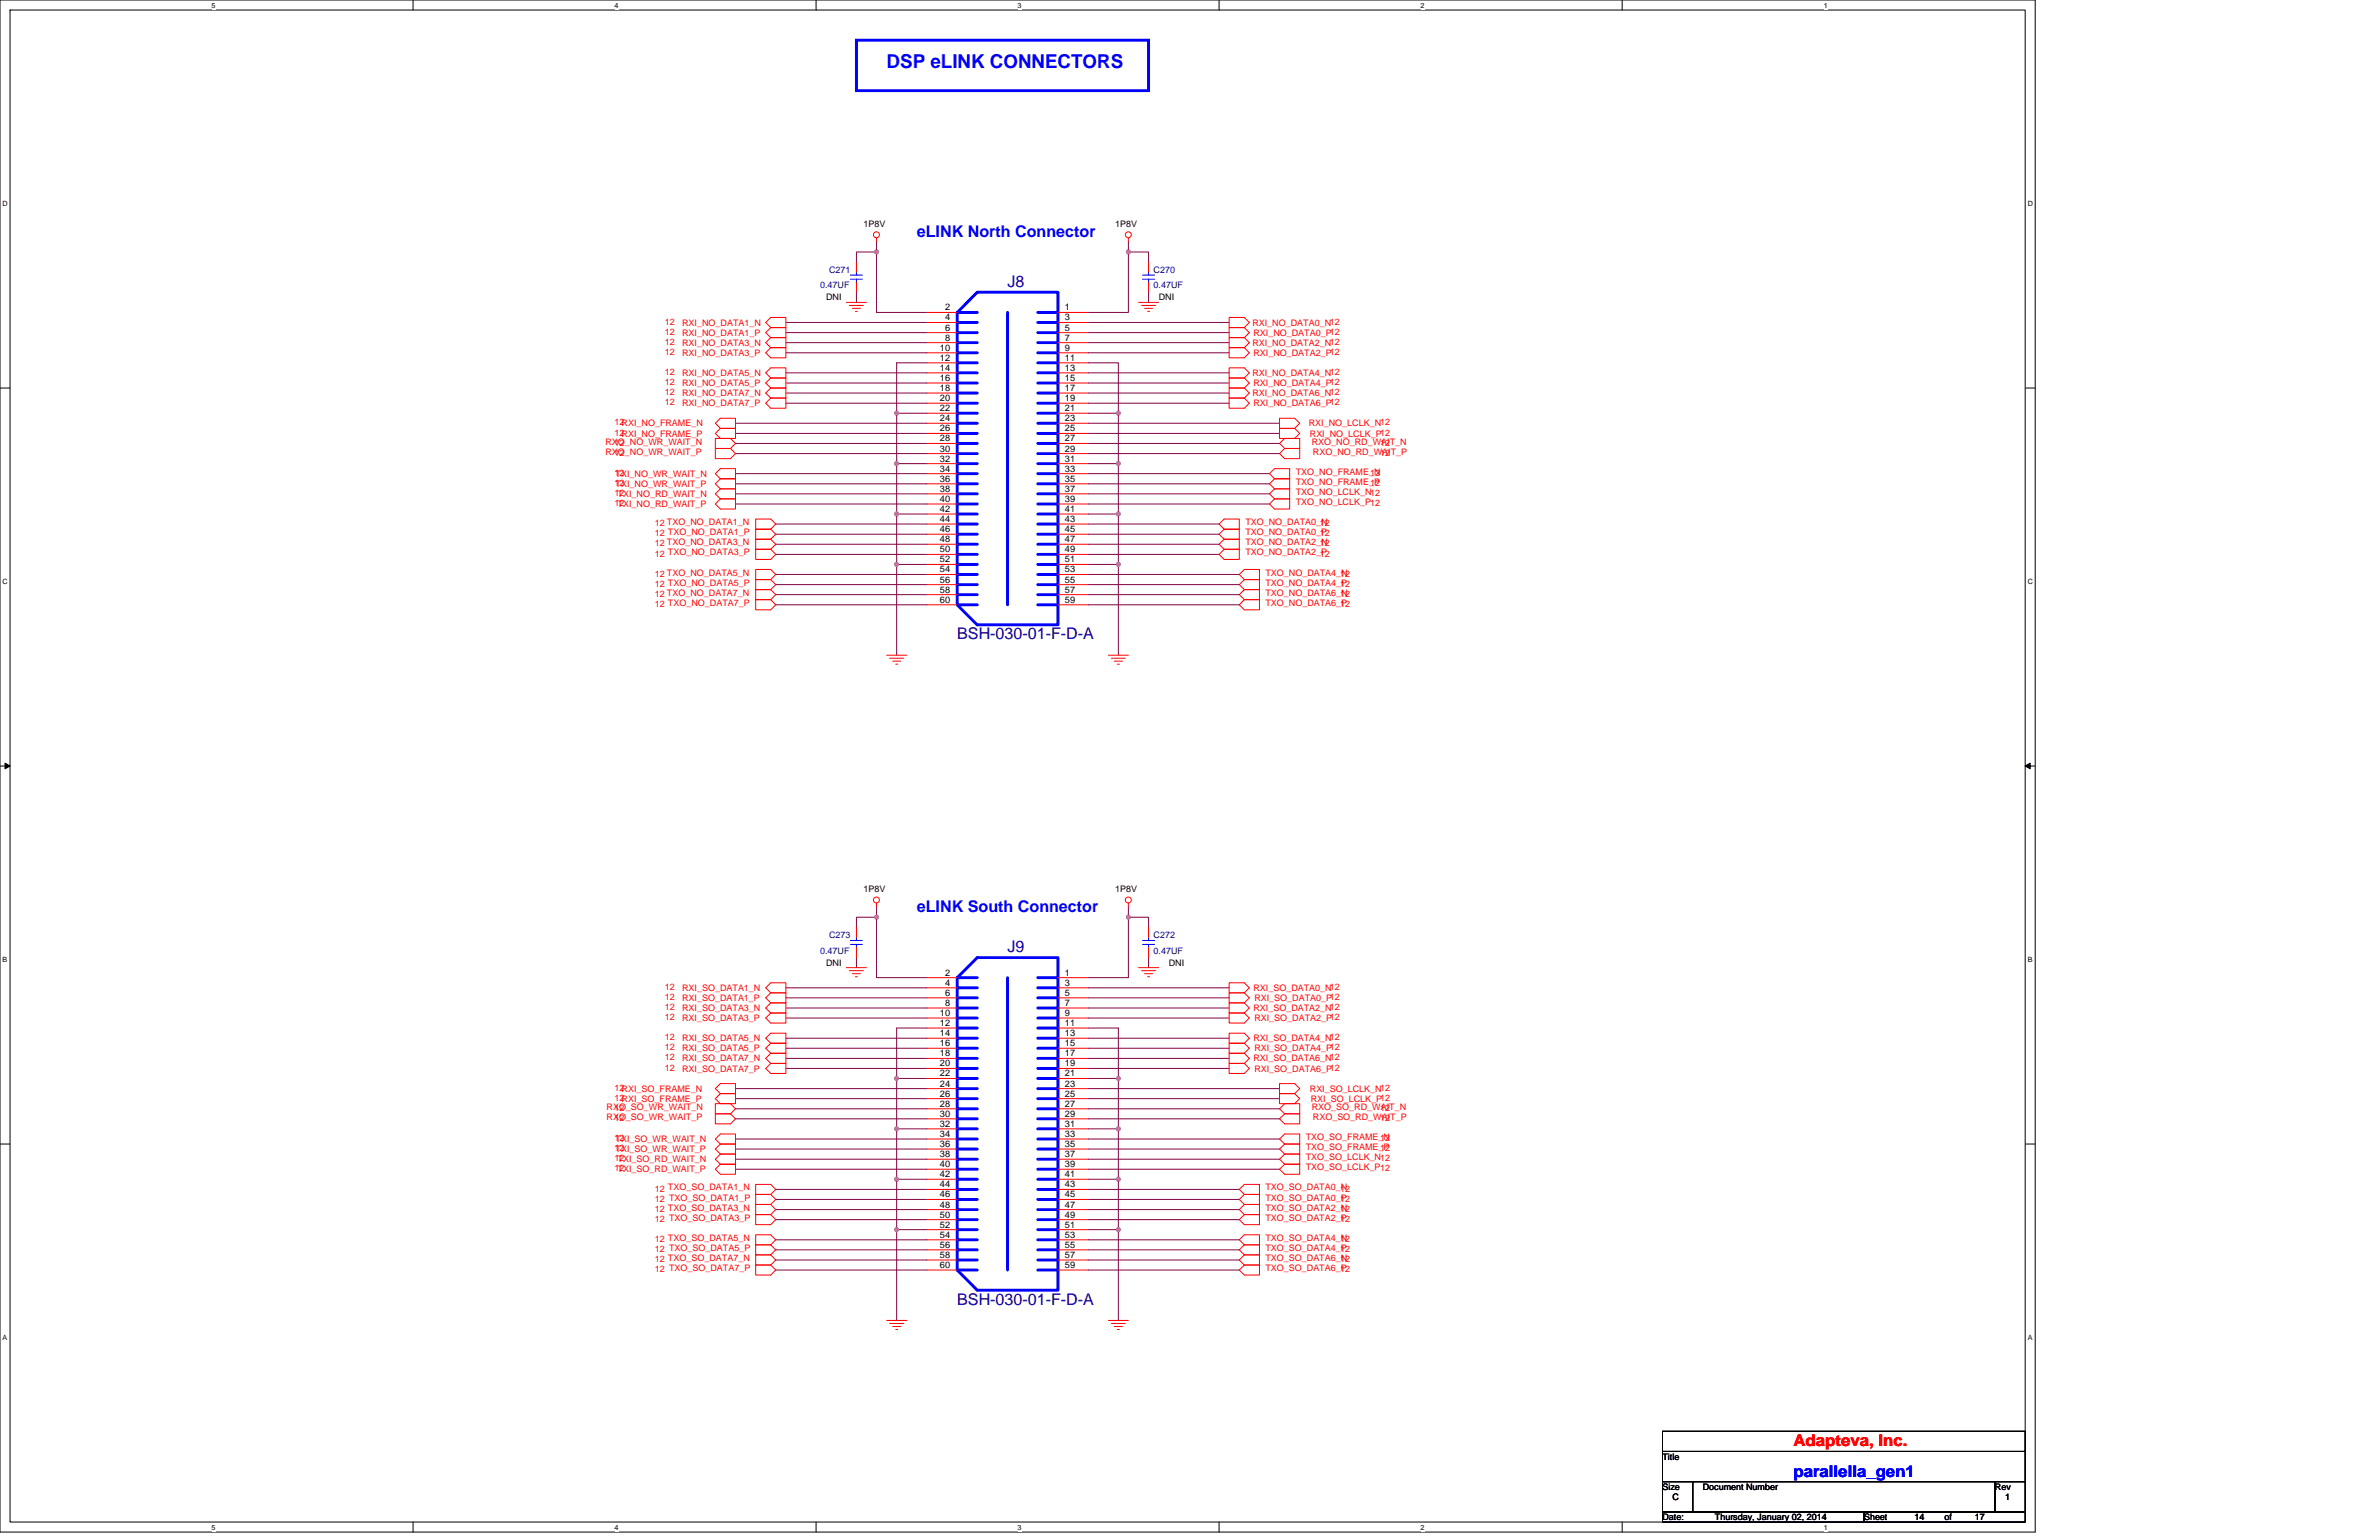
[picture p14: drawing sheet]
<svg xmlns="http://www.w3.org/2000/svg" width="432mm" height="279mm" viewBox="0 0 432 279" stroke-linecap="round" stroke-linejoin="round" font-family="sans-serif">
<defs><g id="words">
<text font-size="3.5" fill="#00f" x="160.9" y="12.4">DSP eLINK CONNECTORS</text>
<g font-size="2.9" fill="#00f">
<text x="166.4" y="42.9">eLINK North Connector</text>
<text x="166.4" y="165.5">eLINK South Connector</text>
<text x="325.5" y="267.9">parallella_gen1</text>
</g>
<g font-size="2.9" fill="#000080">
<text x="182.9" y="52">J8</text>
<text x="173.7" y="116">BSH-030-01-F-D-A</text>
<text x="182.9" y="172.7">J9</text>
<text x="173.7" y="236.7">BSH-030-01-F-D-A</text>
</g>
<text font-size="2.9" fill="#f00" x="325.5" y="262.4">Adapteva, Inc.</text>
<g font-size="1.7">
<text x="171.5" y="56.3">2</text>
<text x="171.5" y="58.1">4</text>
<text x="171.5" y="60">6</text>
<text x="193.3" y="56.3">1</text>
<text x="193.3" y="58.1">3</text>
<text x="193.3" y="60">5</text>
<text x="170.6" y="63.6">10</text>
<text x="170.6" y="65.4">12</text>
<text x="171.5" y="61.8">8</text>
<text x="193.3" y="61.8">7</text>
<text x="193.3" y="63.6">9</text>
<text x="193.3" y="65.4">11</text>
<text x="170.6" y="67.3">14</text>
<text x="170.6" y="69.1">16</text>
<text x="170.6" y="70.9">18</text>
<text x="193.3" y="67.3">13</text>
<text x="193.3" y="69.1">15</text>
<text x="193.3" y="70.9">17</text>
<text x="170.6" y="72.8">20</text>
<text x="170.6" y="74.6">22</text>
<text x="170.6" y="76.4">24</text>
<text x="193.3" y="72.8">19</text>
<text x="193.3" y="74.6">21</text>
<text x="193.3" y="76.4">23</text>
<text x="170.6" y="78.3">26</text>
<text x="170.6" y="80.1">28</text>
<text x="170.6" y="81.9">30</text>
<text x="170.6" y="83.7">32</text>
<text x="193.3" y="78.3">25</text>
<text x="193.3" y="80.1">27</text>
<text x="193.3" y="81.9">29</text>
<text x="193.3" y="83.7">31</text>
<text x="170.6" y="85.6">34</text>
<text x="170.6" y="87.4">36</text>
<text x="170.6" y="89.2">38</text>
<text x="193.3" y="85.6">33</text>
<text x="193.3" y="87.4">35</text>
<text x="193.3" y="89.2">37</text>
<text x="170.6" y="91.1">40</text>
<text x="170.6" y="92.9">42</text>
<text x="170.6" y="94.7">44</text>
<text x="193.3" y="91.1">39</text>
<text x="193.3" y="92.9">41</text>
<text x="193.3" y="94.7">43</text>
<text x="170.6" y="96.5">46</text>
<text x="170.6" y="98.4">48</text>
<text x="170.6" y="100.2">50</text>
<text x="193.3" y="96.5">45</text>
<text x="193.3" y="98.4">47</text>
<text x="193.3" y="100.2">49</text>
<text x="170.6" y="102">52</text>
<text x="170.6" y="103.8">54</text>
<text x="170.6" y="105.7">56</text>
<text x="170.6" y="107.5">58</text>
<text x="193.3" y="102">51</text>
<text x="193.3" y="103.8">53</text>
<text x="193.3" y="105.7">55</text>
<text x="193.3" y="107.5">57</text>
<text x="170.6" y="109.3">60</text>
<text x="193.3" y="109.3">59</text>
<text x="171.5" y="177">2</text>
<text x="171.5" y="178.8">4</text>
<text x="193.3" y="177">1</text>
<text x="193.3" y="178.8">3</text>
<text x="170.6" y="184.3">10</text>
<text x="171.5" y="180.7">6</text>
<text x="171.5" y="182.5">8</text>
<text x="193.3" y="180.7">5</text>
<text x="193.3" y="182.5">7</text>
<text x="193.3" y="184.3">9</text>
<text x="170.6" y="186.1">12</text>
<text x="170.6" y="188">14</text>
<text x="170.6" y="189.8">16</text>
<text x="170.6" y="191.6">18</text>
<text x="193.3" y="186.1">11</text>
<text x="193.3" y="188">13</text>
<text x="193.3" y="189.8">15</text>
<text x="193.3" y="191.6">17</text>
<text x="170.6" y="193.5">20</text>
<text x="170.6" y="195.3">22</text>
<text x="170.6" y="197.1">24</text>
<text x="193.3" y="193.5">19</text>
<text x="193.3" y="195.3">21</text>
<text x="193.3" y="197.1">23</text>
<text x="170.6" y="198.9">26</text>
<text x="170.6" y="200.8">28</text>
<text x="170.6" y="202.6">30</text>
<text x="193.3" y="198.9">25</text>
<text x="193.3" y="200.8">27</text>
<text x="193.3" y="202.6">29</text>
<text x="170.6" y="204.4">32</text>
<text x="170.6" y="206.3">34</text>
<text x="170.6" y="208.1">36</text>
<text x="170.6" y="209.9">38</text>
<text x="193.3" y="204.4">31</text>
<text x="193.3" y="206.3">33</text>
<text x="193.3" y="208.1">35</text>
<text x="193.3" y="209.9">37</text>
<text x="170.6" y="211.8">40</text>
<text x="170.6" y="213.6">42</text>
<text x="170.6" y="215.4">44</text>
<text x="193.3" y="211.8">39</text>
<text x="193.3" y="213.6">41</text>
<text x="193.3" y="215.4">43</text>
<text x="170.6" y="217.2">46</text>
<text x="170.6" y="219.1">48</text>
<text x="170.6" y="220.9">50</text>
<text x="193.3" y="217.2">45</text>
<text x="193.3" y="219.1">47</text>
<text x="193.3" y="220.9">49</text>
<text x="170.6" y="222.7">52</text>
<text x="170.6" y="224.6">54</text>
<text x="170.6" y="226.4">56</text>
<text x="193.3" y="222.7">51</text>
<text x="193.3" y="224.6">53</text>
<text x="193.3" y="226.4">55</text>
<text x="170.6" y="228.2">58</text>
<text x="170.6" y="230">60</text>
<text x="193.3" y="228.2">57</text>
<text x="193.3" y="230">59</text>
</g>
<g font-size="1.6">
<text x="156.7" y="41.1">1P8V</text>
<text x="202.4" y="41.1">1P8V</text>
<text x="149.9" y="54.5">DNI</text>
<text x="210.3" y="54.5">DNI</text>
<text x="156.7" y="161.9">1P8V</text>
<text x="202.4" y="161.9">1P8V</text>
<text x="149.9" y="175.2">DNI</text>
<text x="212.1" y="175.2">DNI</text>
<text x="301.8" y="264.8">Title</text>
<text x="301.8" y="270.3">Size</text>
<text x="301.8" y="275.8">Date:</text>
<text x="303.6" y="272.1">C</text>
<text x="309.1" y="270.3">Document Number</text>
<text x="311.3" y="275.8">Thursday, January 02, 2014</text>
<text x="338.3" y="275.8">Sheet</text>
<text x="347.5" y="275.8">14</text>
<text x="353" y="275.8">of</text>
<text x="358.4" y="275.8">17</text>
<text x="362.1" y="270.3">Rev</text>
<text x="363.9" y="272.1">1</text>
</g>
<g font-size="1.6" fill="#000080">
<text x="148.9" y="52.3">0.47UF</text>
<text x="150.5" y="49.6">C271</text>
<text x="209.4" y="49.6">C270</text>
<text x="209.4" y="52.3">0.47UF</text>
<text x="148.9" y="173">0.47UF</text>
<text x="150.5" y="170.3">C273</text>
<text x="209.4" y="170.3">C272</text>
<text x="209.4" y="173">0.47UF</text>
</g>
<g font-size="1.6" fill="#f00">
<text x="120.7" y="58.9">12</text>
<text x="123.8" y="59.1">RXI_NO_DATA1_N</text>
<text x="227.3" y="59.1">RXI_NO_DATA0_N12</text>
<text x="120.7" y="60.7">12</text>
<text x="120.7" y="64.4">12</text>
<text x="120.7" y="62.5">12</text>
<text x="123.8" y="60.9">RXI_NO_DATA1_P</text>
<text x="123.8" y="64.6">RXI_NO_DATA3_P</text>
<text x="123.8" y="62.7">RXI_NO_DATA3_N</text>
<text x="227.3" y="62.7">RXI_NO_DATA2_N12</text>
<text x="227.5" y="60.9">RXI_NO_DATA0_P12</text>
<text x="227.5" y="64.6">RXI_NO_DATA2_P12</text>
<text x="120.7" y="71.7">12</text>
<text x="120.7" y="69.9">12</text>
<text x="120.7" y="68.1">12</text>
<text x="123.8" y="71.9">RXI_NO_DATA7_N</text>
<text x="123.8" y="70.1">RXI_NO_DATA5_P</text>
<text x="123.8" y="68.2">RXI_NO_DATA5_N</text>
<text x="227.3" y="68.2">RXI_NO_DATA4_N12</text>
<text x="227.3" y="71.9">RXI_NO_DATA6_N12</text>
<text x="227.5" y="70.1">RXI_NO_DATA4_P12</text>
<text x="111.5" y="77.2">12RXI_NO_FRAME_N</text>
<text x="120.7" y="73.5">12</text>
<text x="123.8" y="73.7">RXI_NO_DATA7_P</text>
<text x="227.5" y="73.7">RXI_NO_DATA6_P12</text>
<text x="237.6" y="77.4">RXI_NO_LCLK_N12</text>
<text x="109.9" y="82.5">RXO_NO_WR_WAIT_P</text>
<text x="109.9" y="80.7">RXO_NO_WR_WAIT_N</text>
<text x="111.5" y="79">12RXI_NO_FRAME_P</text>
<text x="111.5" y="82.7">12</text>
<text x="111.5" y="80.8">12</text>
<text x="237.7" y="79.2">RXI_NO_LCLK_P12</text>
<text x="238.1" y="80.7">RXO_NO_RD_WAIT_N</text>
<text x="238.3" y="82.5">RXO_NO_RD_WAIT_P</text>
<text x="250.5" y="82.7">12</text>
<text x="250.5" y="80.8">12</text>
<text x="111.5" y="88.2">12</text>
<text x="111.5" y="86.3">12</text>
<text x="111.5" y="90">12</text>
<text x="111.7" y="88.3">TXI_NO_WR_WAIT_P</text>
<text x="111.7" y="86.5">TXI_NO_WR_WAIT_N</text>
<text x="235.2" y="89.8">TXO_NO_LCLK_N12</text>
<text x="235.2" y="88">TXO_NO_FRAME_P</text>
<text x="235.2" y="86.1">TXO_NO_FRAME_N</text>
<text x="248.7" y="88.2">12</text>
<text x="248.7" y="86.3">12</text>
<text x="111.5" y="91.8">12</text>
<text x="112.1" y="92">TXI_NO_RD_WAIT_P</text>
<text x="112.1" y="90.2">TXI_NO_RD_WAIT_N</text>
<text x="118.9" y="95.5">12 TXO_NO_DATA1_N</text>
<text x="226" y="95.3">TXO_NO_DATA0_N</text>
<text x="235.2" y="91.6">TXO_NO_LCLK_P12</text>
<text x="239.6" y="95.5">12</text>
<text x="118.9" y="99.1">12 TXO_NO_DATA3_N</text>
<text x="118.9" y="97.3">12 TXO_NO_DATA1_P</text>
<text x="118.9" y="101">12 TXO_NO_DATA3_P</text>
<text x="226" y="97.1">TXO_NO_DATA0_P</text>
<text x="226" y="100.8">TXO_NO_DATA2_P</text>
<text x="226" y="99">TXO_NO_DATA2_N</text>
<text x="239.6" y="97.3">12</text>
<text x="239.6" y="101">12</text>
<text x="239.6" y="99.1">12</text>
<text x="118.9" y="104.6">12 TXO_NO_DATA5_N</text>
<text x="118.9" y="106.4">12 TXO_NO_DATA5_P</text>
<text x="229.7" y="106.3">TXO_NO_DATA4_P</text>
<text x="229.7" y="104.4">TXO_NO_DATA4_N</text>
<text x="243.2" y="106.4">12</text>
<text x="243.2" y="104.6">12</text>
<text x="118.9" y="108.3">12 TXO_NO_DATA7_N</text>
<text x="118.9" y="110.1">12 TXO_NO_DATA7_P</text>
<text x="229.7" y="109.9">TXO_NO_DATA6_P</text>
<text x="229.7" y="108.1">TXO_NO_DATA6_N</text>
<text x="243.2" y="110.1">12</text>
<text x="243.2" y="108.3">12</text>
<text x="120.7" y="179.6">12</text>
<text x="123.8" y="179.8">RXI_SO_DATA1_N</text>
<text x="227.5" y="179.8">RXI_SO_DATA0_N12</text>
<text x="120.7" y="181.4">12</text>
<text x="120.7" y="185.1">12</text>
<text x="120.7" y="183.3">12</text>
<text x="123.8" y="181.6">RXI_SO_DATA1_P</text>
<text x="123.8" y="185.3">RXI_SO_DATA3_P</text>
<text x="123.8" y="183.4">RXI_SO_DATA3_N</text>
<text x="227.5" y="183.4">RXI_SO_DATA2_N12</text>
<text x="227.7" y="181.6">RXI_SO_DATA0_P12</text>
<text x="227.7" y="185.3">RXI_SO_DATA2_P12</text>
<text x="120.7" y="190.6">12</text>
<text x="120.7" y="188.7">12</text>
<text x="123.8" y="190.8">RXI_SO_DATA5_P</text>
<text x="123.8" y="188.9">RXI_SO_DATA5_N</text>
<text x="227.5" y="188.9">RXI_SO_DATA4_N12</text>
<text x="227.7" y="190.8">RXI_SO_DATA4_P12</text>
<text x="111.5" y="197.9">12RXI_SO_FRAME_N</text>
<text x="120.7" y="194.2">12</text>
<text x="120.7" y="192.4">12</text>
<text x="123.8" y="194.4">RXI_SO_DATA7_P</text>
<text x="123.8" y="192.6">RXI_SO_DATA7_N</text>
<text x="227.5" y="192.6">RXI_SO_DATA6_N12</text>
<text x="227.7" y="194.4">RXI_SO_DATA6_P12</text>
<text x="110.1" y="203.2">RXO_SO_WR_WAIT_P</text>
<text x="110.1" y="201.4">RXO_SO_WR_WAIT_N</text>
<text x="111.5" y="203.4">12</text>
<text x="111.5" y="201.5">12</text>
<text x="111.5" y="199.7">12RXI_SO_FRAME_P</text>
<text x="237.7" y="198.1">RXI_SO_LCLK_N12</text>
<text x="237.9" y="199.9">RXI_SO_LCLK_P12</text>
<text x="238.1" y="201.4">RXO_SO_RD_WAIT_N</text>
<text x="238.3" y="203.2">RXO_SO_RD_WAIT_P</text>
<text x="250.5" y="203.4">12</text>
<text x="250.5" y="201.5">12</text>
<text x="111.5" y="208.9">12</text>
<text x="111.5" y="207">12</text>
<text x="111.7" y="209">TXI_SO_WR_WAIT_P</text>
<text x="111.7" y="207.2">TXI_SO_WR_WAIT_N</text>
<text x="237" y="208.7">TXO_SO_FRAME_P</text>
<text x="237" y="206.8">TXO_SO_FRAME_N</text>
<text x="250.5" y="208.9">12</text>
<text x="250.5" y="207">12</text>
<text x="111.5" y="212.5">12</text>
<text x="111.5" y="210.7">12</text>
<text x="112.1" y="212.7">TXI_SO_RD_WAIT_P</text>
<text x="112.1" y="210.9">TXI_SO_RD_WAIT_N</text>
<text x="229.7" y="216">TXO_SO_DATA0_N</text>
<text x="237" y="212.3">TXO_SO_LCLK_P12</text>
<text x="237" y="210.5">TXO_SO_LCLK_N12</text>
<text x="118.9" y="218">12 TXO_SO_DATA1_P</text>
<text x="118.9" y="221.7">12 TXO_SO_DATA3_P</text>
<text x="118.9" y="216.2">12 TXO_SO_DATA1_N</text>
<text x="118.9" y="219.8">12 TXO_SO_DATA3_N</text>
<text x="229.7" y="217.8">TXO_SO_DATA0_P</text>
<text x="229.7" y="221.5">TXO_SO_DATA2_P</text>
<text x="229.7" y="219.6">TXO_SO_DATA2_N</text>
<text x="243.2" y="218">12</text>
<text x="243.2" y="216.2">12</text>
<text x="243.2" y="221.7">12</text>
<text x="243.2" y="219.8">12</text>
<text x="118.9" y="227.1">12 TXO_SO_DATA5_P</text>
<text x="118.9" y="225.3">12 TXO_SO_DATA5_N</text>
<text x="229.7" y="227">TXO_SO_DATA4_P</text>
<text x="229.7" y="225.1">TXO_SO_DATA4_N</text>
<text x="243.2" y="227.1">12</text>
<text x="243.2" y="225.3">12</text>
<text x="118.9" y="230.8">12 TXO_SO_DATA7_P</text>
<text x="118.9" y="229">12 TXO_SO_DATA7_N</text>
<text x="229.7" y="230.6">TXO_SO_DATA6_P</text>
<text x="229.7" y="228.8">TXO_SO_DATA6_N</text>
<text x="243.2" y="230.8">12</text>
<text x="243.2" y="229">12</text>
</g>
<g font-size="1.3">
<text x="38.4" y="1.4">5</text>
<text x="111.5" y="1.4">4</text>
<text x="184.7" y="1.4">3</text>
<text x="257.9" y="1.4">2</text>
<text x="331" y="1.4">1</text>
<text x=".5" y="37.3">D</text>
<text x="368" y="37.3">D</text>
<text x=".5" y="105.9">C</text>
<text x="368" y="105.9">C</text>
<text x=".5" y="174.5">B</text>
<text x="368" y="174.5">B</text>
<text x=".5" y="243">A</text>
<text x="368" y="243">A</text>
<text x="38.4" y="277.5">5</text>
<text x="111.5" y="277.5">4</text>
<text x="184.7" y="277.5">3</text>
<text x="257.9" y="277.5">2</text>
<text x="331" y="277.5">1</text>
</g>
</g></defs>
<path d="M0 0h369.4v278h-369.4zM1.8 1.8h365.8v274.3h-365.8z" fill="none" stroke="#000" stroke-width=".18"/>
<g fill="#fff">
<path d="M38.4 .2h.7v1.5h-.7z"/>
<path d="M38.4 276.3h.7v1.5h-.7z"/>
</g>
<path d="M75 0v1.8M75 276.1v1.9" fill="none" stroke="#000" stroke-width=".18"/>
<g fill="#fff">
<path d="M111.5 .2h.8v1.5h-.8z"/>
<path d="M111.5 276.3h.8v1.5h-.8z"/>
</g>
<path d="M148.1 0v1.8M148.1 276.1v1.9" fill="none" stroke="#000" stroke-width=".18"/>
<g fill="#fff">
<path d="M184.7 .2h.7v1.5h-.7z"/>
<path d="M184.7 276.3h.7v1.5h-.7z"/>
</g>
<path d="M221.3 0v1.8M221.3 276.1v1.9" fill="none" stroke="#000" stroke-width=".18"/>
<g fill="#fff">
<path d="M257.9 .2h.7v1.5h-.7z"/>
<path d="M257.9 276.3h.7v1.5h-.7z"/>
</g>
<path d="M294.4 0v1.8M294.4 276.1v1.9" fill="none" stroke="#000" stroke-width=".18"/>
<g fill="#fff">
<path d="M331 .2h.7v1.5h-.7z"/>
<path d="M331 276.3h.7v1.5h-.7z"/>
<path d="M.5 36.1h.9v1.5h-.9z"/>
<path d="M368 36.1h1v1.5h-1z"/>
<path d="M.5 104.7h.9v1.5h-.9z"/>
<path d="M368 104.7h1v1.5h-1z"/>
</g>
<path d="M0 70.4h1.8M367.6 70.4h1.8" fill="none" stroke="#000" stroke-width=".18"/>
<g fill="#fff">
<path d="M.5 173.3h.8v1.4h-.8z"/>
<path d="M368 173.3h.9v1.4h-.9z"/>
</g>
<path d="M0 139h1.8M367.6 139h1.8" fill="none" stroke="#000" stroke-width=".18"/>
<path d="M.9 138.5l.9 .5-.9 .5zM367.6 139l.9-.5v1z" fill="#000" stroke="#000" stroke-width=".18"/>
<g fill="#fff">
<path d="M.5 241.9h.8v1.4h-.8z"/>
<path d="M368 241.9h.9v1.4h-.9z"/>
</g>
<path d="M0 207.6h1.8M367.6 207.6h1.8M301.8 259.7h65.8v3.6h-65.8zM301.8 263.3h65.8v5.5h-65.8zM301.8 274.3h36.5v1.8h-36.5zM301.8 268.8h5.4v5.5h-5.4zM307.2 268.8h54.9v5.5h-54.9zM338.3 274.3h29.3v1.8h-29.3zM362.1 268.8h5.5v5.5h-5.5z" fill="none" stroke="#000" stroke-width=".18"/>
<g fill="none" stroke="#00f" stroke-width=".53">
<path d="M155.4 7.3h53.1v9.1h-53.1zM173.7 56.7h3.7M173.7 58.5h3.7M173.7 56.7v53M173.7 56.7l3.7-3.7h14.6v60.4h-14.6l-3.7-3.7M182.9 56.7v53M188.4 56.7h3.6M188.4 58.5h3.6M173.7 60.3h3.7M173.7 62.2h3.7M173.7 64h3.7M173.7 65.8h3.7"/>
<path d="M173.7 67.6h3.7M173.7 69.5h3.7M173.7 71.3h3.7M173.7 73.2h3.7M173.7 75h3.7M173.7 76.8h3.7M173.7 78.6h3.7M188.4 60.3h3.6M188.4 62.2h3.6M188.4 64h3.6M188.4 65.8h3.6M188.4 67.6h3.6"/>
<path d="M188.4 69.5h3.6M188.4 71.3h3.6M188.4 73.2h3.6M188.4 75h3.6M188.4 76.8h3.6M188.4 78.6h3.6M173.7 80.5h3.7M173.7 82.3h3.7M173.7 84.1h3.7M173.7 85.9h3.7M173.7 87.8h3.7M173.7 89.6h3.7"/>
<path d="M173.7 91.4h3.7M173.7 93.3h3.7M173.7 95.1h3.7M173.7 96.9h3.7M173.7 98.7h3.7M188.4 80.5h3.6M188.4 82.3h3.6M188.4 84.1h3.6M188.4 85.9h3.6M188.4 87.8h3.6M188.4 89.6h3.6M188.4 91.4h3.6"/>
<path d="M188.4 93.3h3.6M188.4 95.1h3.6M188.4 96.9h3.6M188.4 98.7h3.6M173.7 100.6h3.7M173.7 102.4h3.7M173.7 104.2h3.7M173.7 106.1h3.7M173.7 107.9h3.7M173.7 109.7h3.7M188.4 100.6h3.6M188.4 102.4h3.6"/>
<path d="M188.4 104.2h3.6M188.4 106.1h3.6M188.4 107.9h3.6M188.4 109.7h3.6M173.7 177.4h3.7M173.7 179.2h3.7M173.7 177.4v53M173.7 177.4l3.7-3.7h14.6v60.4h-14.6l-3.7-3.7M182.9 177.4v53M188.4 177.4h3.6M188.4 179.2h3.6M173.7 181h3.7"/>
<path d="M173.7 182.9h3.7M173.7 184.7h3.7M173.7 186.5h3.7M173.7 188.4h3.7M173.7 190.2h3.7M173.7 192h3.7M173.7 193.8h3.7M173.7 195.7h3.7M173.7 197.5h3.7M173.7 199.3h3.7M188.4 181h3.6M188.4 182.9h3.6"/>
<path d="M188.4 184.7h3.6M188.4 186.5h3.6M188.4 188.4h3.6M188.4 190.2h3.6M188.4 192h3.6M188.4 193.8h3.6M188.4 195.7h3.6M188.4 197.5h3.6M188.4 199.3h3.6M173.7 201.2h3.7M173.7 203h3.7M173.7 204.8h3.7"/>
<path d="M173.7 206.7h3.7M173.7 208.5h3.7M173.7 210.3h3.7M173.7 212.1h3.7M173.7 214h3.7M173.7 215.8h3.7M173.7 217.6h3.7M173.7 219.5h3.7M188.4 201.2h3.6M188.4 203h3.6M188.4 204.8h3.6M188.4 206.6h3.6"/>
<path d="M188.4 208.5h3.6M188.4 210.3h3.6M188.4 212.1h3.6M188.4 214h3.6M188.4 215.8h3.6M188.4 217.6h3.6M188.4 219.5h3.6M173.7 221.3h3.7M173.7 223.1h3.7M173.7 224.9h3.7M173.7 226.8h3.7M173.7 228.6h3.7"/>
<path d="M173.7 230.4h3.7M188.4 221.3h3.6M188.4 223.1h3.6M188.4 224.9h3.6M188.4 226.8h3.6M188.4 228.6h3.6M188.4 230.4h3.6"/>
</g>
<g fill="none" stroke="#800040" stroke-width=".18">
<path d="M142.6 58.5h25.6M155.4 53v1.9M159.1 45.7v11h9.1M159.1 43.9v1.8h-3.7v1.8M197.5 58.5h25.6M204.8 45.7v11h-7.3M204.8 43.9v1.8h3.7v1.8M208.5 53v1.9M133.5 78.6h34.7M133.5 76.8h34.7M142.6 60.3h25.6M142.6 73.2h25.6"/>
<path d="M142.6 71.3h25.6M142.6 64h25.6M142.6 62.2h25.6M142.6 69.5h25.6M142.6 67.6h25.6M162.8 75v9.1h5.4M168.2 65.8h-5.4v9.2h5.4M197.5 65.8h5.5v9.2M197.5 75h5.5v9.1M197.5 78.6h34.7M197.5 76.8h34.7M197.5 60.3h25.6"/>
<path d="M197.5 69.5h25.6M197.5 67.6h25.6M197.5 73.2h25.6M197.5 71.3h25.6M197.5 64h25.6M197.5 62.2h25.6M133.5 80.5h34.7M133.5 82.3h34.7M133.5 87.8h34.7M133.5 85.9h34.7M133.5 89.6h34.7M133.5 91.4h34.7"/>
<path d="M140.8 95.1h27.4M140.8 96.9h27.4M140.8 98.7h27.4M162.8 84.1v9.2h5.4M162.8 93.3v9.1h5.4M197.5 93.3h5.5v9.1M197.5 84.1h5.5v9.2M197.5 96.9h23.8M197.5 95.1h23.8M197.5 98.7h23.8M197.5 80.5h34.7M197.5 82.3h34.7"/>
<path d="M197.5 89.6h32.9M197.5 91.4h32.9M197.5 85.9h32.9M197.5 87.8h32.9M140.8 100.6h27.4M140.8 106.1h27.4M140.8 104.2h27.4M140.8 109.7h27.4M140.8 107.9h27.4M162.8 102.4v16.5M197.5 102.4h5.5v16.5M197.5 100.6h23.8"/>
<path d="M197.5 106.1h27.4M197.5 104.2h27.4M197.5 109.7h27.4M197.5 107.9h27.4M142.6 179.2h25.6M155.4 173.7v1.9M159.1 166.4v11h9.1M159.1 164.6v1.8h-3.7v1.8M197.5 179.2h25.6M204.8 164.6v1.8h3.7v1.8M204.8 166.4v11h-7.3M208.5 173.7v1.9"/>
<path d="M133.5 199.3h34.7M133.5 197.5h34.7M142.6 190.2h25.6M142.6 188.4h25.6M142.6 181h25.6M142.6 193.8h25.6M142.6 192h25.6M142.6 184.7h25.6M142.6 182.9h25.6M162.8 195.7h5.4M162.8 195.7v9.1M168.2 186.5h-5.4v9.2"/>
<path d="M197.5 199.3h34.7M197.5 197.5h34.7M197.5 181h25.6M197.5 190.2h25.6M197.5 188.4h25.6M197.5 193.8h25.6M197.5 192h25.6M197.5 184.7h25.6M197.5 182.9h25.6M197.5 186.5h5.5v9.2M197.5 195.7h5.5M203 195.7v9.1"/>
<path d="M133.5 210.3h34.7M133.5 208.5h34.7M133.5 212.1h34.7M133.5 206.7h34.7M133.5 201.2h34.7M133.5 203h34.7M140.8 215.8h27.4M140.8 217.6h27.4M140.8 219.5h27.4M162.8 204.8h5.4M162.8 214h5.4M162.8 204.8v9.2"/>
<path d="M162.8 214v9.1M197.5 217.6h27.4M197.5 215.8h27.4M197.5 219.5h27.4M197.5 210.3h34.7M197.5 212.1h34.7M197.5 208.5h34.7M197.5 206.7h34.7M197.5 201.2h34.7M197.5 203h34.7M197.5 204.8h5.5M197.5 214h5.5"/>
<path d="M203 204.8v9.2M203 214v9.1M140.8 221.3h27.4M140.8 226.8h27.4M140.8 224.9h27.4M140.8 230.4h27.4M140.8 228.6h27.4M162.8 223.1v16.5M162.8 223.1h5.4M197.5 221.3h27.4M197.5 226.8h27.4M197.5 224.9h27.4"/>
<path d="M197.5 230.4h27.4M197.5 228.6h27.4M197.5 223.1h5.5M203 223.1v16.5"/>
</g>
<g fill="#f0f" stroke="#f0f" stroke-width=".18">
<circle cx="203" cy="75" r=".35"/>
<circle cx="203" cy="102.4" r=".35"/>
<circle cx="203" cy="84.1" r=".35"/>
<circle cx="203" cy="93.2" r=".35"/>
<circle cx="162.7" cy="102.4" r=".35"/>
<circle cx="162.7" cy="75" r=".35"/>
<circle cx="162.7" cy="93.2" r=".35"/>
<circle cx="162.7" cy="84.1" r=".35"/>
<circle cx="204.8" cy="45.7" r=".36"/>
<circle cx="159.1" cy="45.7" r=".36"/>
<circle cx="162.7" cy="223.1" r=".36"/>
<circle cx="162.7" cy="195.7" r=".36"/>
<circle cx="162.7" cy="214" r=".36"/>
<circle cx="162.7" cy="204.8" r=".36"/>
<circle cx="203" cy="223.1" r=".36"/>
<circle cx="203" cy="195.7" r=".36"/>
<circle cx="203" cy="214" r=".36"/>
<circle cx="203" cy="204.8" r=".36"/>
<circle cx="204.8" cy="166.4" r=".36"/>
<circle cx="159.1" cy="166.4" r=".36"/>
</g>
<g fill="none" stroke="#f00" stroke-width=".18">
<path d="M139.9 59.4h2.7v1.9h-2.7M139.9 57.6h2.7v1.8h-2.7l-.9-.9zM139.9 59.4l-.9 .9 .9 1M153.6 54.9h3.7M154.2 55.4h2.5M154.7 55.9h1.5M155.3 56.5h.3M155.4 47.5v1.9M155.4 51.2v1.8M159.1 43.2v.7M168.2 56.7h5.5M168.2 58.5h5.5"/>
<path d="M192 56.7h5.5M192 58.5h5.5M204.8 43.2v.7M206.7 54.9h3.6M207.2 55.4h2.6M207.8 55.9h1.4M208.3 56.5h.4M208.5 47.5v1.9M208.5 51.2v1.8M223.1 57.6h2.7l1 .9-1 .9h-2.7zM225.8 59.4h-2.7v1.9h2.7M225.8 59.4l1 .9-1 1"/>
<path d="M129.8 79.5h2.8l.9 1-.9 .9h-2.8zM130.7 75.9h2.8v1.8h-2.8l-.9-.9zM130.7 77.7h2.8v1.8h-2.8l-.9-.9zM139.9 70.4h2.7v1.8h-2.7M139.9 61.3h2.7v1.8h-2.7M139.9 68.6h2.7v1.8h-2.7M139.9 66.7h2.7v1.9h-2.7l-.9-1zM139.9 72.2h2.7v1.9h-2.7l-.9-.9zM139.9 70.4l-.9 .9 .9 .9M139.9 63.1h2.7v1.8h-2.7l-.9-.9zM139.9 61.3l-.9 .9 .9 .9M139.9 68.6l-.9 .9 .9 .9"/>
<path d="M168.2 60.3h5.5M168.2 62.2h5.5M168.2 64h5.5M168.2 65.8h5.5M168.2 67.6h5.5M168.2 69.5h5.5M168.2 71.3h5.5M168.2 73.2h5.5M168.2 75h5.5M168.2 76.8h5.5M168.2 78.6h5.5M192 60.3h5.5"/>
<path d="M192 62.2h5.5M192 64h5.5M192 65.8h5.5M192 67.6h5.5M192 69.5h5.5M192 71.3h5.5M192 73.2h5.5M192 75h5.5M192 76.8h5.5M192 78.6h5.5M223.1 66.7h2.7l1 .9-1 1h-2.7zM223.1 72.2h2.7l1 1-1 .9h-2.7z"/>
<path d="M223.1 63.1h2.7l1 .9-1 .9h-2.7zM225.8 68.6h-2.7v1.8h2.7M225.8 70.4h-2.7v1.8h2.7M225.8 61.3h-2.7v1.8h2.7M225.8 68.6l1 .9-1 .9M225.8 70.4l1 .9-1 .9M225.8 61.3l1 .9-1 .9M232.2 77.7h2.8l.9 .9-.9 .9h-2.8zM232.2 75.9h2.8l.9 .9-.9 .9h-2.8zM129.8 81.4h2.8l.9 .9-.9 .9h-2.8zM130.7 86.9h2.8v1.8h-2.8M130.7 85h2.8v1.9h-2.8l-.9-1z"/>
<path d="M130.7 88.7h2.8v1.8h-2.8M130.7 86.9l-.9 .9 .9 .9M130.7 90.5h2.8v1.9h-2.8l-.9-1zM130.7 88.7l-.9 .9 .9 .9M137.2 94.2h2.7l.9 .9-.9 .9h-2.7zM137.2 99.7h2.7l.9 .9-.9 .9h-2.7zM139.9 96l.9 .9-.9 .9M139.9 97.8l.9 .9-.9 1M139.9 96h-2.7v1.8h2.7M139.9 97.8h-2.7v1.9h2.7M168.2 80.5h5.5M168.2 82.3h5.5"/>
<path d="M168.2 84.1h5.5M168.2 85.9h5.5M168.2 87.8h5.5M168.2 89.6h5.5M168.2 91.4h5.5M168.2 93.3h5.5M168.2 95.1h5.5M168.2 96.9h5.5M168.2 98.7h5.5M192 80.5h5.5M192 82.3h5.5M192 84.1h5.5"/>
<path d="M192 85.9h5.5M192 87.8h5.5M192 89.6h5.5M192 91.4h5.5M192 93.3h5.5M192 95.1h5.5M192 96.9h5.5M192 98.7h5.5M221.3 95.1l.9-.9h2.7v1.8h-2.7zM222.2 96l-.9 .9 .9 .9M222.2 99.7h2.7v1.8h-2.7l-.9-.9zM222.2 97.8l-.9 .9 .9 1"/>
<path d="M222.2 96h2.7v1.8h-2.7M222.2 97.8h2.7v1.9h-2.7M230.4 85.9l.9-.9h2.8v1.9h-2.8zM231.3 90.5h2.8v1.9h-2.8l-.9-1zM231.3 88.7l-.9 .9 .9 .9M231.3 86.9l-.9 .9 .9 .9M231.3 88.7h2.8v1.8h-2.8M231.3 86.9h2.8v1.8h-2.8M232.2 82.3l1-.9h2.7v1.8h-2.7zM232.2 80.5l1-1h2.7v1.9h-2.7zM137.2 103.3h2.7l.9 .9-.9 1h-2.7zM137.2 108.8h2.7l.9 .9-.9 .9h-2.7z"/>
<path d="M139.9 105.2l.9 .9-.9 .9M139.9 107l.9 .9-.9 .9M139.9 105.2h-2.7v1.8h2.7M139.9 107h-2.7v1.8h2.7M160.9 118.9h3.7M161.5 119.4h2.5M162 120h1.5M168.2 100.6h5.5M168.2 102.4h5.5M168.2 104.2h5.5M168.2 106.1h5.5M168.2 107.9h5.5"/>
<path d="M168.2 109.7h5.5M192 100.6h5.5M192 102.4h5.5M192 104.2h5.5M192 106.1h5.5M192 107.9h5.5M192 109.7h5.5M201.2 118.9h3.6M201.7 119.4h2.6M202.2 120h1.5M224.9 104.2l.9-.9h2.8v1.9h-2.8zM225.8 105.2l-.9 .9 .9 .9"/>
<path d="M225.8 108.8h2.8v1.8h-2.8l-.9-.9zM225.8 107l-.9 .9 .9 .9M225.8 105.2h2.8v1.8h-2.8M225.8 107h2.8v1.8h-2.8M162.6 120.5h.3M202.8 120.5h.4M139.9 178.3h2.7v1.8h-2.7l-.9-.9zM153.6 175.6h3.7M154.2 176.1h2.5M154.7 176.7h1.5M155.3 177.2h.3M155.4 168.2v1.9"/>
<path d="M155.4 171.9v1.8M159.1 163.9v.7M168.2 177.4h5.5M168.2 179.2h5.5M192 177.4h5.5M192 179.2h5.5M204.8 163.9v.7M206.7 175.6h3.6M207.2 176.1h2.6M207.8 176.7h1.4M208.3 177.2h.4M208.5 168.2v1.9"/>
<path d="M208.5 171.9v1.8M223.1 178.3h2.7l1 .9-1 .9h-2.7zM129.8 199.3l.9-.9h2.8v1.8h-2.8zM129.8 197.5l.9-.9h2.8v1.8h-2.8zM139 188.4l.9-.9h2.7v1.8h-2.7zM139 193.8l.9-.9h2.7v1.9h-2.7zM139 184.7l.9-.9h2.7v1.8h-2.7zM139.9 189.3h2.7v1.8h-2.7M139.9 180.1h2.7v1.8h-2.7M139.9 191.1h2.7v1.8h-2.7M139.9 181.9h2.7v1.9h-2.7M139.9 189.3l-.9 .9 .9 .9"/>
<path d="M139.9 180.1l-.9 .9 .9 .9M139.9 191.1l-.9 .9 .9 .9M139.9 181.9l-.9 1 .9 .9M168.2 181h5.5M168.2 182.9h5.5M168.2 184.7h5.5M168.2 186.5h5.5M168.2 188.4h5.5M168.2 190.2h5.5M168.2 192h5.5M168.2 193.8h5.5M168.2 195.7h5.5"/>
<path d="M168.2 197.5h5.5M168.2 199.3h5.5M192 181h5.5M192 182.9h5.5M192 184.7h5.5M192 186.5h5.5M192 188.4h5.5M192 190.2h5.5M192 192h5.5M192 193.8h5.5M192 195.7h5.5M192 197.5h5.5"/>
<path d="M192 199.3h5.5M223.1 187.5h2.7l1 .9-1 .9h-2.7zM223.1 192.9h2.7l1 .9-1 1h-2.7zM223.1 183.8h2.7l1 .9-1 .9h-2.7zM225.8 180.1h-2.7v1.8h2.7M225.8 189.3h-2.7v1.8h2.7M225.8 191.1h-2.7v1.8h2.7M225.8 181.9h-2.7v1.9h2.7M225.8 180.1l1 .9-1 .9M225.8 189.3l1 .9-1 .9M225.8 191.1l1 .9-1 .9M225.8 181.9l1 1-1 .9"/>
<path d="M232.2 198.4h2.8l.9 .9-.9 .9h-2.8zM232.2 196.6h2.8l.9 .9-.9 .9h-2.8zM129.8 212.1l.9-.9h2.8v1.8h-2.8zM129.8 206.7l.9-1h2.8v1.9h-2.8zM129.8 202.1h2.8l.9 .9-.9 .9h-2.8zM129.8 200.2h2.8l.9 1-.9 .9h-2.8zM130.7 209.4h2.8v1.8h-2.8M130.7 207.6h2.8v1.8h-2.8M130.7 209.4l-.9 .9 .9 .9M130.7 207.6l-.9 .9 .9 .9M137.2 214.9h2.7l.9 .9-.9 .9h-2.7zM139.9 216.7l.9 .9-.9 .9"/>
<path d="M139.9 218.5l.9 1-.9 .9M139.9 216.7h-2.7v1.8h2.7M139.9 218.5h-2.7v1.9h2.7M168.2 201.2h5.5M168.2 203h5.5M168.2 204.8h5.5M168.2 206.7h5.5M168.2 208.5h5.5M168.2 210.3h5.5M168.2 212.1h5.5M168.2 214h5.5M168.2 215.8h5.5"/>
<path d="M168.2 217.6h5.5M168.2 219.5h5.5M192 201.2h5.5M192 203h5.5M192 204.8h5.5M192 206.7h5.5M192 208.5h5.5M192 210.3h5.5M192 212.1h5.5M192 214h5.5M192 215.8h5.5M192 217.6h5.5"/>
<path d="M192 219.5h5.5M224.9 215.8l.9-.9h2.8v1.8h-2.8zM225.8 216.7l-.9 .9 .9 .9M225.8 218.5l-.9 1 .9 .9M225.8 216.7h2.8v1.8h-2.8M225.8 218.5h2.8v1.9h-2.8M232.2 212.1l1-.9h2.7v1.8h-2.7zM232.2 206.7l1-1h2.7v1.9h-2.7zM232.2 203l1-.9h2.7v1.8h-2.7zM232.2 201.2l1-1h2.7v1.9h-2.7zM233.2 209.4l-1 .9 1 .9M233.2 207.6l-1 .9 1 .9"/>
<path d="M233.2 209.4h2.7v1.8h-2.7M233.2 207.6h2.7v1.8h-2.7M137.2 224h2.7l.9 .9-.9 .9h-2.7zM137.2 229.5h2.7l.9 .9-.9 .9h-2.7zM137.2 220.4h2.7l.9 .9-.9 .9h-2.7zM139.9 225.8l.9 1-.9 .9M139.9 227.7l.9 .9-.9 .9M139.9 225.8h-2.7v1.9h2.7M139.9 227.7h-2.7v1.8h2.7M160.9 239.6h3.7M168.2 221.3h5.5M168.2 223.1h5.5"/>
<path d="M168.2 224.9h5.5M168.2 226.8h5.5M168.2 228.6h5.5M168.2 230.4h5.5M192 221.3h5.5M192 223.1h5.5M192 224.9h5.5M192 226.8h5.5M192 228.6h5.5M192 230.4h5.5M201.2 239.6h3.6M224.9 224.9l.9-.9h2.8v1.8h-2.8z"/>
<path d="M224.9 230.4l.9-.9h2.8v1.8h-2.8zM224.9 221.3l.9-.9h2.8v1.8h-2.8zM225.8 225.8l-.9 1 .9 .9M225.8 227.7l-.9 .9 .9 .9M225.8 225.8h2.8v1.9h-2.8M225.8 227.7h2.8v1.8h-2.8M161.5 240.1h2.5M162 240.7h1.5M162.6 241.2h.3M201.7 240.1h2.6M202.2 240.7h1.5M202.8 241.2h.4"/>
<circle cx="159.1" cy="42.6" r=".54"/>
<circle cx="204.8" cy="42.6" r=".54"/>
<circle cx="159.1" cy="163.3" r=".54"/>
<circle cx="204.8" cy="163.3" r=".54"/>
</g>
<g fill="none" stroke="#00f" stroke-width=".18">
<path d="M154.3 50.7h2.2M154.3 49.9h2.2M155.4 49.4v.5M155.4 50.7v.5M207.4 49.9h2.2M207.4 50.7h2.2M208.5 49.4v.5M208.5 50.7v.5M154.3 171.3h2.2M154.3 170.6h2.2M155.4 170.1v.5M155.4 171.3v.6"/>
<path d="M207.4 170.6h2.2M207.4 171.3h2.2M208.5 170.1v.5M208.5 171.3v.6"/>
</g>
<use href="#words"/>
</svg>
